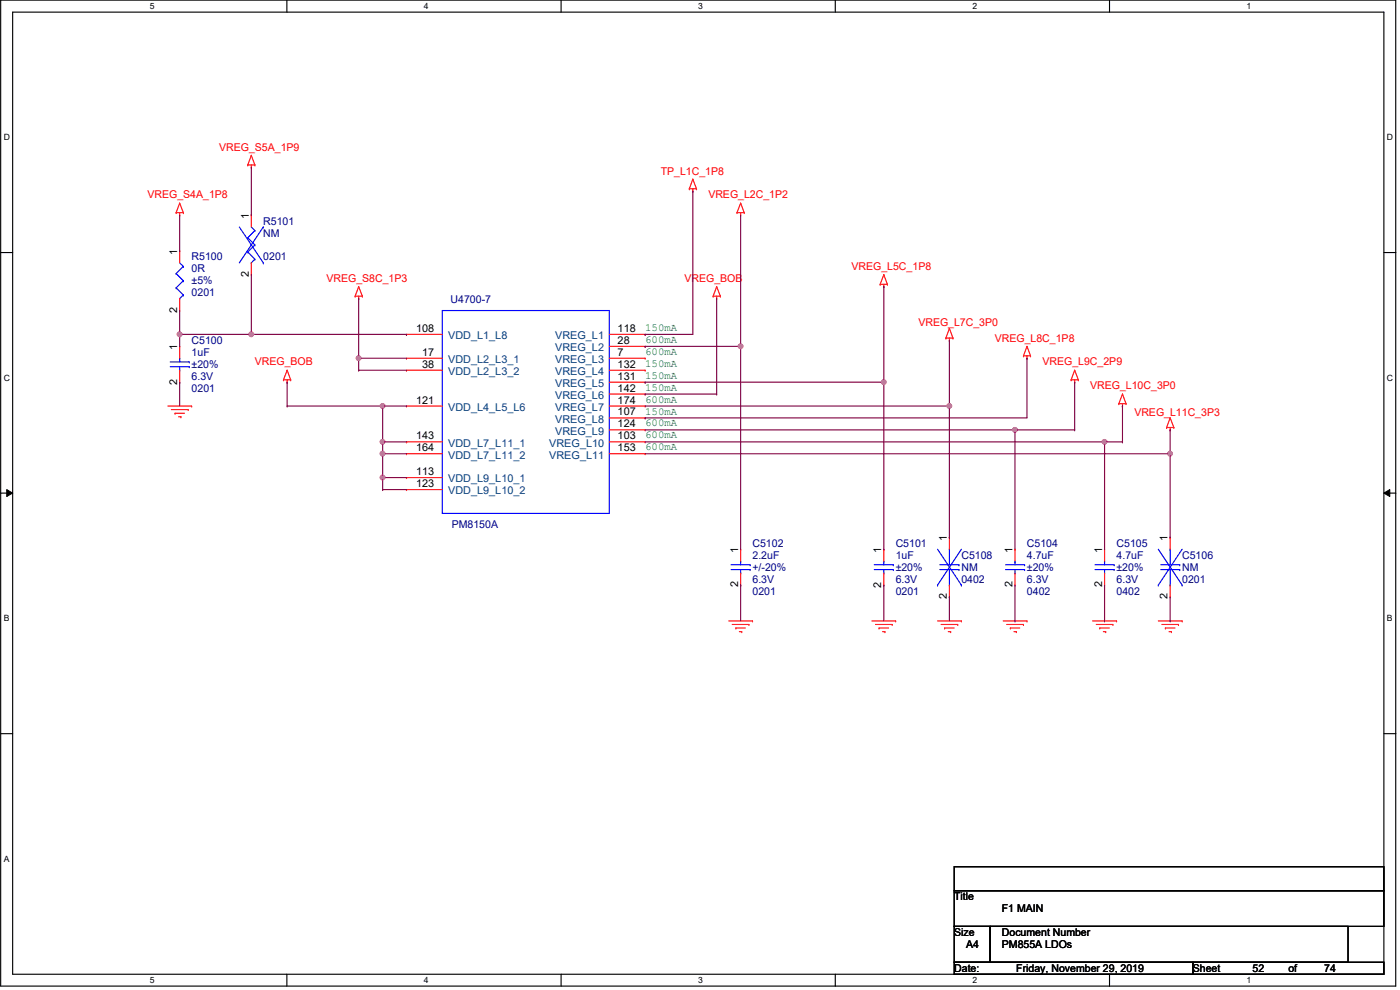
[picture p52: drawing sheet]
<svg xmlns="http://www.w3.org/2000/svg" width="420mm" height="297mm" viewBox="0 0 420 297" stroke-linecap="round" stroke-linejoin="round" font-family="sans-serif">
<defs><g id="words">
<g font-size="3.2" fill="#f00">
<text x="65.8" y="45.2">VREG_S5A_1P9</text>
<text x="198.3" y="52.4">TP_L1C_1P8</text>
<text x="44.3" y="59.5">VREG_S4A_1P8</text>
<text x="212.6" y="59.5">VREG_L2C_1P2</text>
<text x="255.6" y="81">VREG_L5C_1P8</text>
<text x="98" y="84.6">VREG_S8C_1P3</text>
<text x="205.4" y="84.6">VREG_BOB</text>
<text x="275.6" y="97.8">VREG_L7C_3P0</text>
<text x="298.6" y="102.5">VREG_L8C_1P8</text>
<text x="76.5" y="109.6">VREG_BOB</text>
<text x="312.9" y="109.6">VREG_L9C_2P9</text>
<text x="327.2" y="116.8">VREG_L10C_3P0</text>
<text x="340.4" y="124.7">VREG_L11C_3P3</text>
</g>
<g font-size="3.2">
<text x="74.7" y="65.6" transform="rotate(-90 74.7 65.6)">1</text>
<text x="53.2" y="76.4" transform="rotate(-90 53.2 76.4)">1</text>
<text x="74.7" y="83.2" transform="rotate(-90 74.7 83.2)">2</text>
<text x="53.2" y="93.9" transform="rotate(-90 53.2 93.9)">2</text>
<text x="124.9" y="99.6">108</text>
<text x="185.4" y="99.6">118</text>
<text x="53.2" y="105" transform="rotate(-90 53.2 105)">1</text>
<text x="126.7" y="106.7">17</text>
<text x="185.4" y="106.7">7</text>
<text x="185.4" y="103.2">28</text>
<text x="126.7" y="110.3">38</text>
<text x="185.4" y="113.9">131</text>
<text x="185.4" y="110.3">132</text>
<text x="53.2" y="115.4" transform="rotate(-90 53.2 115.4)">2</text>
<text x="185.4" y="117.5">142</text>
<text x="124.9" y="121.1">121</text>
<text x="185.4" y="124.6">107</text>
<text x="185.4" y="121.1">174</text>
<text x="124.9" y="131.8">143</text>
<text x="185.4" y="131.8">103</text>
<text x="185.4" y="128.2">124</text>
<text x="124.9" y="135.4">164</text>
<text x="185.4" y="135.4">153</text>
<text x="124.9" y="142.5">113</text>
<text x="124.9" y="146.1">123</text>
<text x="221.5" y="165.9" transform="rotate(-90 221.5 165.9)">1</text>
<text x="264.5" y="165.9" transform="rotate(-90 264.5 165.9)">1</text>
<text x="284.2" y="162.3" transform="rotate(-90 284.2 162.3)">1</text>
<text x="303.9" y="165.9" transform="rotate(-90 303.9 165.9)">1</text>
<text x="330.7" y="165.9" transform="rotate(-90 330.7 165.9)">1</text>
<text x="350.4" y="162.3" transform="rotate(-90 350.4 162.3)">1</text>
<text x="221.5" y="176.3" transform="rotate(-90 221.5 176.3)">2</text>
<text x="264.5" y="176.3" transform="rotate(-90 264.5 176.3)">2</text>
<text x="284.2" y="179.9" transform="rotate(-90 284.2 179.9)">2</text>
<text x="303.9" y="176.3" transform="rotate(-90 303.9 176.3)">2</text>
<text x="330.7" y="176.3" transform="rotate(-90 330.7 176.3)">2</text>
<text x="350.4" y="179.9" transform="rotate(-90 350.4 179.9)">2</text>
<text x="286.4" y="270.1">Title</text>
<text x="300.7" y="273.7">F1 MAIN</text>
<text x="286.4" y="280.8">Size</text>
<text x="300.7" y="280.8">Document Number</text>
<text x="290" y="284.4">A4</text>
<text x="300.7" y="284.4">PM855A LDOs</text>
<text x="286.4" y="291.6">Date:</text>
<text x="305" y="291.6">Friday, November 29, 2019</text>
<text x="358" y="291.6">Sheet</text>
<text x="375.9" y="291.6">52</text>
<text x="386.7" y="291.6">of</text>
<text x="397.4" y="291.6">74</text>
</g>
<g font-size="3.2" fill="#000080">
<text x="79" y="67.4">R5101</text>
<text x="79" y="71">NM</text>
<text x="57.5" y="78.1">R5100</text>
<text x="57.5" y="81.7">0R</text>
<text x="79" y="78.1">0201</text>
<text x="57.5" y="85.3">±5%</text>
<text x="57.5" y="88.9">0201</text>
<text x="135.2" y="91.1">U4700-7</text>
<text x="57.5" y="103.2">C5100</text>
<text x="57.5" y="106.8">1uF</text>
<text x="57.5" y="114">6.3V</text>
<text x="57.5" y="110.4">±20%</text>
<text x="57.5" y="117.6">0201</text>
<text x="135.6" y="158.4">PM8150A</text>
<text x="225.8" y="164.1">C5102</text>
<text x="225.8" y="167.7">2.2uF</text>
<text x="268.8" y="164.1">C5101</text>
<text x="268.8" y="167.7">1uF</text>
<text x="288.5" y="167.7">C5108</text>
<text x="308.2" y="164.1">C5104</text>
<text x="308.2" y="167.7">4.7uF</text>
<text x="335.1" y="164.1">C5105</text>
<text x="335.1" y="167.7">4.7uF</text>
<text x="354.8" y="167.7">C5106</text>
<text x="225.8" y="171.3">+/-20%</text>
<text x="268.8" y="171.3">±20%</text>
<text x="288.5" y="171.3">NM</text>
<text x="308.2" y="171.3">±20%</text>
<text x="335.1" y="171.3">±20%</text>
<text x="354.8" y="171.3">NM</text>
<text x="225.8" y="178.4">0201</text>
<text x="225.8" y="174.8">6.3V</text>
<text x="268.8" y="178.4">0201</text>
<text x="268.8" y="174.8">6.3V</text>
<text x="288.5" y="174.8">0402</text>
<text x="308.2" y="178.4">0402</text>
<text x="308.2" y="174.8">6.3V</text>
<text x="335.1" y="178.4">0402</text>
<text x="335.1" y="174.8">6.3V</text>
<text x="354.8" y="174.8">0201</text>
</g>
<g font-size="3.2" fill="#004080">
<text x="134.5" y="101.8">VDD_L1_L8</text>
<text x="166.6" y="101.8">VREG_L1</text>
<text x="166.6" y="105.4">VREG_L2</text>
<text x="134.5" y="112.5">VDD_L2_L3_2</text>
<text x="134.5" y="108.9">VDD_L2_L3_1</text>
<text x="166.6" y="112.5">VREG_L4</text>
<text x="166.6" y="108.9">VREG_L3</text>
<text x="166.6" y="119.7">VREG_L6</text>
<text x="166.6" y="116.1">VREG_L5</text>
<text x="134.5" y="123.3">VDD_L4_L5_L6</text>
<text x="166.6" y="123.3">VREG_L7</text>
<text x="166.6" y="130.4">VREG_L9</text>
<text x="166.6" y="126.8">VREG_L8</text>
<text x="134.5" y="137.6">VDD_L7_L11_2</text>
<text x="134.5" y="134">VDD_L7_L11_1</text>
<text x="164.8" y="137.6">VREG_L11</text>
<text x="164.8" y="134">VREG_L10</text>
<text x="134.5" y="148.3">VDD_L9_L10_2</text>
<text x="134.5" y="144.7">VDD_L9_L10_1</text>
</g>
<g font-size="3.2" fill="#008000">
<text x="193.6" y="99.3">150mA</text>
<text x="193.6" y="102.9">600mA</text>
<text x="193.6" y="106.5">600mA</text>
<text x="193.6" y="110">150mA</text>
<text x="193.6" y="113.6">150mA</text>
<text x="193.6" y="117.2">150mA</text>
<text x="193.6" y="120.8">600mA</text>
<text x="193.6" y="124.4">150mA</text>
<text x="193.6" y="127.9">600mA</text>
<text x="193.6" y="131.5">600mA</text>
<text x="193.6" y="135.1">600mA</text>
</g>
<g font-size="2.6">
<text x="44.9" y="2.8">5</text>
<text x="127.2" y="2.8">4</text>
<text x="209.5" y="2.8">3</text>
<text x="291.8" y="2.8">2</text>
<text x="374.1" y="2.8">1</text>
<text x="1.1" y="42">D</text>
<text x="416.3" y="42">D</text>
<text x="1.1" y="114.2">C</text>
<text x="416.3" y="114.2">C</text>
<text x="1.1" y="186.4">B</text>
<text x="416.3" y="186.4">B</text>
<text x="1.1" y="258.5">A</text>
<text x="44.9" y="295">5</text>
<text x="127.2" y="295">4</text>
<text x="209.5" y="295">3</text>
<text x="291.8" y="295">2</text>
<text x="374.1" y="295">1</text>
</g>
</g></defs>
<path d="M.2 0h418.7v295.9h-418.7zM3.8 3.6h411.5v288.7h-411.5z" fill="none" stroke="#000" stroke-width=".34"/>
<g fill="#fff">
<path d="M44.9 .4h1.5v2.9h-1.5z"/>
<path d="M44.9 292.7h1.5v2.9h-1.5z"/>
</g>
<path d="M86.1 0v3.6M86.1 292.3v3.6" fill="none" stroke="#000" stroke-width=".34"/>
<g fill="#fff">
<path d="M127.2 .4h1.5v2.9h-1.5z"/>
<path d="M127.2 292.7h1.5v2.9h-1.5z"/>
</g>
<path d="M168.4 0v3.6M168.4 292.3v3.6" fill="none" stroke="#000" stroke-width=".34"/>
<g fill="#fff">
<path d="M209.5 .4h1.5v2.9h-1.5z"/>
<path d="M209.5 292.7h1.5v2.9h-1.5z"/>
</g>
<path d="M250.7 0v3.6M250.7 292.3v3.6" fill="none" stroke="#000" stroke-width=".34"/>
<g fill="#fff">
<path d="M291.8 .4h1.5v2.9h-1.5z"/>
<path d="M291.8 292.7h1.5v2.9h-1.5z"/>
</g>
<path d="M333 0v3.6M333 292.3v3.6" fill="none" stroke="#000" stroke-width=".34"/>
<g fill="#fff">
<path d="M374.1 .4h1.5v2.9h-1.5z"/>
<path d="M374.1 292.7h1.5v2.9h-1.5z"/>
<path d="M1.1 39.7h1.9v2.9h-1.9z"/>
<path d="M416.3 39.7h1.8v2.9h-1.8z"/>
<path d="M1.1 111.8h1.9v2.9h-1.9z"/>
<path d="M416.2 111.8h1.9v2.9h-1.9z"/>
</g>
<path d="M.2 75.8h3.6M415.3 75.8h3.6" fill="none" stroke="#000" stroke-width=".34"/>
<g fill="#fff">
<path d="M1.1 184h1.8v2.9h-1.8z"/>
<path d="M416.2 184h1.8v2.9h-1.8z"/>
</g>
<path d="M.2 148h3.6M415.3 148h3.6" fill="none" stroke="#000" stroke-width=".34"/>
<path d="M2 146.9l1.8 1.1-1.8 1zM415.3 148l1.8-1.1v2.1z" fill="#000"/>
<path d="M2 146.9l1.8 1.1-1.8 1zM415.3 148l1.8-1.1v2.1z" fill="none" stroke="#000" stroke-width=".3"/>
<path d="M1.1 256.2h1.8v2.9h-1.8z" fill="#fff"/>
<path d="M.2 220.1h3.6M415.3 220.1h3.6" fill="none" stroke="#000" stroke-width=".34"/>
<path d="M206.9 56.6h2.1" fill="none" stroke="#f00" stroke-width=".34"/>
<circle cx="209" cy="56.6" r=".17" fill="#f00"/>
<path d="M207.9 56.6v.8" fill="none" stroke="#f00" stroke-width=".34"/>
<circle cx="207.9" cy="57.4" r=".17" fill="#f00"/>
<path d="M207.9 53.8l1.1 2.8" fill="none" stroke="#f00" stroke-width=".34"/>
<circle cx="207.9" cy="53.8" r=".17" fill="#f00"/>
<path d="M207.9 53.8l-1 2.8" fill="none" stroke="#f00" stroke-width=".34"/>
<circle cx="206.9" cy="56.6" r=".17" fill="#f00"/>
<path d="M221.2 63.8h2.1" fill="none" stroke="#f00" stroke-width=".34"/>
<circle cx="223.3" cy="63.8" r=".17" fill="#f00"/>
<path d="M222.3 63.8v.7" fill="none" stroke="#f00" stroke-width=".34"/>
<circle cx="222.3" cy="64.5" r=".17" fill="#f00"/>
<path d="M222.3 61l1 2.8" fill="none" stroke="#f00" stroke-width=".34"/>
<circle cx="222.3" cy="61" r=".17" fill="#f00"/>
<path d="M222.3 61l-1.1 2.8" fill="none" stroke="#f00" stroke-width=".34"/>
<circle cx="221.2" cy="63.8" r=".17" fill="#f00"/>
<path d="M264.1 85.3h2.2" fill="none" stroke="#f00" stroke-width=".34"/>
<circle cx="266.3" cy="85.3" r=".17" fill="#f00"/>
<path d="M265.2 85.3v.7" fill="none" stroke="#f00" stroke-width=".34"/>
<circle cx="265.2" cy="86" r=".17" fill="#f00"/>
<path d="M265.2 82.4l1.1 2.9" fill="none" stroke="#f00" stroke-width=".34"/>
<circle cx="265.2" cy="82.4" r=".17" fill="#f00"/>
<path d="M265.2 82.4l-1.1 2.9" fill="none" stroke="#f00" stroke-width=".34"/>
<circle cx="264.1" cy="85.3" r=".17" fill="#f00"/>
<path d="M307.2 106.8h2.1" fill="none" stroke="#f00" stroke-width=".34"/>
<circle cx="309.3" cy="106.8" r=".17" fill="#f00"/>
<path d="M308.2 106.8v.7" fill="none" stroke="#f00" stroke-width=".34"/>
<circle cx="308.2" cy="107.5" r=".17" fill="#f00"/>
<path d="M308.2 103.9l1.1 2.9" fill="none" stroke="#f00" stroke-width=".34"/>
<circle cx="308.2" cy="103.9" r=".17" fill="#f00"/>
<path d="M308.2 103.9l-1 2.9" fill="none" stroke="#f00" stroke-width=".34"/>
<circle cx="307.2" cy="106.8" r=".17" fill="#f00"/>
<path d="M321.5 114h2.1" fill="none" stroke="#f00" stroke-width=".34"/>
<circle cx="323.6" cy="114" r=".17" fill="#f00"/>
<path d="M322.5 114v.7" fill="none" stroke="#f00" stroke-width=".34"/>
<circle cx="322.5" cy="114.7" r=".17" fill="#f00"/>
<path d="M322.5 111.1l1.1 2.9" fill="none" stroke="#f00" stroke-width=".34"/>
<circle cx="322.5" cy="111.1" r=".17" fill="#f00"/>
<path d="M322.5 111.1l-1 2.9" fill="none" stroke="#f00" stroke-width=".34"/>
<circle cx="321.5" cy="114" r=".17" fill="#f00"/>
<path d="M335.8 121.1h2.1" fill="none" stroke="#f00" stroke-width=".34"/>
<circle cx="337.9" cy="121.1" r=".17" fill="#f00"/>
<path d="M336.9 121.1v.7" fill="none" stroke="#f00" stroke-width=".34"/>
<circle cx="336.9" cy="121.8" r=".17" fill="#f00"/>
<path d="M336.9 118.2l1 2.9" fill="none" stroke="#f00" stroke-width=".34"/>
<circle cx="336.9" cy="118.2" r=".17" fill="#f00"/>
<path d="M336.9 118.2l-1.1 2.9" fill="none" stroke="#f00" stroke-width=".34"/>
<circle cx="335.8" cy="121.1" r=".17" fill="#f00"/>
<path d="M50.4 121.8h7.1" fill="none" stroke="#f00" stroke-width=".34"/>
<circle cx="57.5" cy="121.8" r=".17" fill="#f00"/>
<path d="M51.4 122.9h5.1" fill="none" stroke="#f00" stroke-width=".34"/>
<circle cx="56.5" cy="122.9" r=".17" fill="#f00"/>
<path d="M52.5 124h2.9" fill="none" stroke="#f00" stroke-width=".34"/>
<circle cx="52.5" cy="124" r=".17" fill="#f00"/>
<path d="M53.6 125.1h.7" fill="none" stroke="#f00" stroke-width=".34"/>
<circle cx="54.3" cy="125.1" r=".17" fill="#f00"/>
<path d="M52.9 63.8h2.1" fill="none" stroke="#f00" stroke-width=".34"/>
<circle cx="55" cy="63.8" r=".17" fill="#f00"/>
<path d="M53.9 63.8v.7" fill="none" stroke="#f00" stroke-width=".34"/>
<circle cx="53.9" cy="64.5" r=".17" fill="#f00"/>
<path d="M53.9 61l1.1 2.8" fill="none" stroke="#f00" stroke-width=".34"/>
<circle cx="53.9" cy="61" r=".17" fill="#f00"/>
<path d="M53.9 61l-1 2.8" fill="none" stroke="#f00" stroke-width=".34"/>
<circle cx="52.9" cy="63.8" r=".17" fill="#f00"/>
<path d="M106.6 88.9h2.1" fill="none" stroke="#f00" stroke-width=".34"/>
<circle cx="108.7" cy="88.9" r=".17" fill="#f00"/>
<path d="M107.6 88.9v.7" fill="none" stroke="#f00" stroke-width=".34"/>
<circle cx="107.6" cy="89.6" r=".17" fill="#f00"/>
<path d="M107.6 86l1.1 2.9" fill="none" stroke="#f00" stroke-width=".34"/>
<circle cx="107.6" cy="86" r=".17" fill="#f00"/>
<path d="M107.6 86l-1 2.9" fill="none" stroke="#f00" stroke-width=".34"/>
<circle cx="106.6" cy="88.9" r=".17" fill="#f00"/>
<path d="M85.1 114h2.1" fill="none" stroke="#f00" stroke-width=".34"/>
<circle cx="87.2" cy="114" r=".17" fill="#f00"/>
<path d="M86.2 114v.7" fill="none" stroke="#f00" stroke-width=".34"/>
<circle cx="86.2" cy="114.7" r=".17" fill="#f00"/>
<path d="M86.2 111.1l1 2.9" fill="none" stroke="#f00" stroke-width=".34"/>
<circle cx="86.2" cy="111.1" r=".17" fill="#f00"/>
<path d="M86.2 111.1l-1.1 2.9" fill="none" stroke="#f00" stroke-width=".34"/>
<circle cx="85.1" cy="114" r=".17" fill="#f00"/>
<path d="M218.7 186.3h7.1" fill="none" stroke="#f00" stroke-width=".34"/>
<circle cx="225.8" cy="186.3" r=".17" fill="#f00"/>
<path d="M219.7 187.4h5.1" fill="none" stroke="#f00" stroke-width=".34"/>
<circle cx="224.8" cy="187.4" r=".17" fill="#f00"/>
<path d="M220.8 188.4h2.9" fill="none" stroke="#f00" stroke-width=".34"/>
<circle cx="220.8" cy="188.4" r=".17" fill="#f00"/>
<path d="M221.9 189.5h.7" fill="none" stroke="#f00" stroke-width=".34"/>
<circle cx="222.6" cy="189.5" r=".17" fill="#f00"/>
<path d="M350.1 128.3h2.2" fill="none" stroke="#f00" stroke-width=".34"/>
<circle cx="350.1" cy="128.3" r=".17" fill="#f00"/>
<path d="M351.2 128.3v.7" fill="none" stroke="#f00" stroke-width=".34"/>
<circle cx="351.2" cy="129" r=".17" fill="#f00"/>
<path d="M351.2 125.4l-1.1 2.9" fill="none" stroke="#f00" stroke-width=".34"/>
<circle cx="351.2" cy="125.4" r=".17" fill="#f00"/>
<path d="M351.2 125.4l1.1 2.9" fill="none" stroke="#f00" stroke-width=".34"/>
<circle cx="352.3" cy="128.3" r=".17" fill="#f00"/>
<path d="M74.4 49.5h2.1" fill="none" stroke="#f00" stroke-width=".34"/>
<circle cx="76.5" cy="49.5" r=".17" fill="#f00"/>
<path d="M75.4 49.5v.7" fill="none" stroke="#f00" stroke-width=".34"/>
<circle cx="75.4" cy="50.2" r=".17" fill="#f00"/>
<path d="M75.4 46.6l1.1 2.9" fill="none" stroke="#f00" stroke-width=".34"/>
<circle cx="75.4" cy="46.6" r=".17" fill="#f00"/>
<path d="M75.4 46.6l-1 2.9" fill="none" stroke="#f00" stroke-width=".34"/>
<circle cx="74.4" cy="49.5" r=".17" fill="#f00"/>
<path d="M261.6 186.3h7.2" fill="none" stroke="#f00" stroke-width=".34"/>
<circle cx="268.8" cy="186.3" r=".17" fill="#f00"/>
<path d="M262.7 187.4h5" fill="none" stroke="#f00" stroke-width=".34"/>
<circle cx="267.7" cy="187.4" r=".17" fill="#f00"/>
<path d="M263.8 188.4h2.9" fill="none" stroke="#f00" stroke-width=".34"/>
<circle cx="263.8" cy="188.4" r=".17" fill="#f00"/>
<path d="M264.9 189.5h.7" fill="none" stroke="#f00" stroke-width=".34"/>
<circle cx="265.6" cy="189.5" r=".17" fill="#f00"/>
<path d="M301.1 186.3h7.1" fill="none" stroke="#f00" stroke-width=".34"/>
<circle cx="308.2" cy="186.3" r=".17" fill="#f00"/>
<path d="M302.1 187.4h5.1" fill="none" stroke="#f00" stroke-width=".34"/>
<circle cx="307.2" cy="187.4" r=".17" fill="#f00"/>
<path d="M303.2 188.4h2.9" fill="none" stroke="#f00" stroke-width=".34"/>
<circle cx="303.2" cy="188.4" r=".17" fill="#f00"/>
<path d="M304.3 189.5h.7" fill="none" stroke="#f00" stroke-width=".34"/>
<circle cx="305" cy="189.5" r=".17" fill="#f00"/>
<path d="M327.9 186.3h7.2" fill="none" stroke="#f00" stroke-width=".34"/>
<circle cx="335.1" cy="186.3" r=".17" fill="#f00"/>
<path d="M329 187.4h5" fill="none" stroke="#f00" stroke-width=".34"/>
<circle cx="334" cy="187.4" r=".17" fill="#f00"/>
<path d="M330.1 188.4h2.8" fill="none" stroke="#f00" stroke-width=".34"/>
<circle cx="330.1" cy="188.4" r=".17" fill="#f00"/>
<path d="M331.1 189.5h.7" fill="none" stroke="#f00" stroke-width=".34"/>
<circle cx="331.8" cy="189.5" r=".17" fill="#f00"/>
<path d="M347.6 186.3h7.2" fill="none" stroke="#f00" stroke-width=".34"/>
<circle cx="354.8" cy="186.3" r=".17" fill="#f00"/>
<path d="M348.7 187.4h5" fill="none" stroke="#f00" stroke-width=".34"/>
<circle cx="353.7" cy="187.4" r=".17" fill="#f00"/>
<path d="M349.7 188.4h2.9" fill="none" stroke="#f00" stroke-width=".34"/>
<circle cx="349.7" cy="188.4" r=".17" fill="#f00"/>
<path d="M350.8 189.5h.8" fill="none" stroke="#f00" stroke-width=".34"/>
<circle cx="351.6" cy="189.5" r=".17" fill="#f00"/>
<path d="M283.9 101.4h2.1" fill="none" stroke="#f00" stroke-width=".34"/>
<circle cx="286" cy="101.4" r=".17" fill="#f00"/>
<path d="M284.9 101.4v.7" fill="none" stroke="#f00" stroke-width=".34"/>
<circle cx="284.9" cy="102.1" r=".17" fill="#f00"/>
<path d="M284.9 98.6l1.1 2.8" fill="none" stroke="#f00" stroke-width=".34"/>
<circle cx="284.9" cy="98.6" r=".17" fill="#f00"/>
<path d="M284.9 98.6l-1 2.8" fill="none" stroke="#f00" stroke-width=".34"/>
<circle cx="283.9" cy="101.4" r=".17" fill="#f00"/>
<path d="M281.4 186.3h7.1" fill="none" stroke="#f00" stroke-width=".34"/>
<circle cx="288.5" cy="186.3" r=".17" fill="#f00"/>
<path d="M282.4 187.4h5" fill="none" stroke="#f00" stroke-width=".34"/>
<circle cx="287.4" cy="187.4" r=".17" fill="#f00"/>
<path d="M283.5 188.4h2.9" fill="none" stroke="#f00" stroke-width=".34"/>
<circle cx="283.5" cy="188.4" r=".17" fill="#f00"/>
<path d="M284.6 189.5h.7" fill="none" stroke="#f00" stroke-width=".34"/>
<circle cx="285.3" cy="189.5" r=".17" fill="#f00"/>
<path d="M214 88.9h2.2" fill="none" stroke="#f00" stroke-width=".34"/>
<circle cx="216.2" cy="88.9" r=".17" fill="#f00"/>
<path d="M215.1 88.9v.7" fill="none" stroke="#f00" stroke-width=".34"/>
<circle cx="215.1" cy="89.6" r=".17" fill="#f00"/>
<path d="M215.1 86l1.1 2.9" fill="none" stroke="#f00" stroke-width=".34"/>
<circle cx="215.1" cy="86" r=".17" fill="#f00"/>
<path d="M215.1 86l-1.1 2.9" fill="none" stroke="#f00" stroke-width=".34"/>
<circle cx="214" cy="88.9" r=".17" fill="#f00"/>
<path d="M286.4 260.1h128.9v7.1h-128.9zM286.4 267.2h128.9v10.8h-128.9zM286.4 278h10.7v10.7h-10.7zM297.1 278h107.5v10.7h-107.5zM286.4 288.7h71.6v3.6h-71.6zM358 288.7h57.3v3.6h-57.3z" fill="none" stroke="#000" stroke-width=".34"/>
<path d="M262.4 169.5h5.7" fill="none" stroke="#00f" stroke-width=".34"/>
<circle cx="268.1" cy="169.5" r=".17" fill="#00f"/>
<path d="M262.4 170.9h5.7" fill="none" stroke="#00f" stroke-width=".34"/>
<circle cx="268.1" cy="170.9" r=".17" fill="#00f"/>
<path d="M265.2 168.4v1.1" fill="none" stroke="#00f" stroke-width=".34"/>
<circle cx="265.2" cy="168.4" r=".17" fill="#00f"/>
<path d="M265.2 170.9v1.1" fill="none" stroke="#00f" stroke-width=".34"/>
<circle cx="265.2" cy="172" r=".17" fill="#00f"/>
<path d="M265.2 164.8v3.6" fill="none" stroke="#f00" stroke-width=".34"/>
<circle cx="265.2" cy="164.8" r=".17" fill="#f00"/>
<path d="M265.2 172v3.6" fill="none" stroke="#f00" stroke-width=".34"/>
<circle cx="265.2" cy="175.6" r=".17" fill="#f00"/>
<path d="M282.1 169.5h5.7" fill="none" stroke="#00f" stroke-width=".34"/>
<circle cx="287.8" cy="169.5" r=".17" fill="#00f"/>
<path d="M282.1 170.9h5.7" fill="none" stroke="#00f" stroke-width=".34"/>
<circle cx="287.8" cy="170.9" r=".17" fill="#00f"/>
<path d="M284.9 164.8v4.7" fill="none" stroke="#00f" stroke-width=".34"/>
<circle cx="284.9" cy="164.8" r=".17" fill="#00f"/>
<path d="M284.9 170.9v4.7" fill="none" stroke="#00f" stroke-width=".34"/>
<circle cx="284.9" cy="175.6" r=".17" fill="#00f"/>
<path d="M288.5 164.8l-7.1 10.8" fill="none" stroke="#00f" stroke-width=".34"/>
<circle cx="281.4" cy="175.6" r=".17" fill="#00f"/>
<path d="M281.4 164.8l7.1 10.8" fill="none" stroke="#00f" stroke-width=".34"/>
<circle cx="288.5" cy="175.6" r=".17" fill="#00f"/>
<path d="M284.9 161.2v3.6" fill="none" stroke="#f00" stroke-width=".34"/>
<circle cx="284.9" cy="161.2" r=".17" fill="#f00"/>
<path d="M284.9 175.6v3.5" fill="none" stroke="#f00" stroke-width=".34"/>
<circle cx="284.9" cy="179.1" r=".17" fill="#f00"/>
<path d="M51.1 108.6h5.7" fill="none" stroke="#00f" stroke-width=".34"/>
<circle cx="56.8" cy="108.6" r=".17" fill="#00f"/>
<path d="M51.1 110h5.7" fill="none" stroke="#00f" stroke-width=".34"/>
<circle cx="56.8" cy="110" r=".17" fill="#00f"/>
<path d="M53.9 107.5v1.1" fill="none" stroke="#00f" stroke-width=".34"/>
<circle cx="53.9" cy="107.5" r=".17" fill="#00f"/>
<path d="M53.9 110v1.1" fill="none" stroke="#00f" stroke-width=".34"/>
<circle cx="53.9" cy="111.1" r=".17" fill="#00f"/>
<path d="M53.9 103.9v3.6" fill="none" stroke="#f00" stroke-width=".34"/>
<circle cx="53.9" cy="103.9" r=".17" fill="#f00"/>
<path d="M53.9 111.1v3.6" fill="none" stroke="#f00" stroke-width=".34"/>
<circle cx="53.9" cy="114.7" r=".17" fill="#f00"/>
<path d="M219.4 169.5h5.7" fill="none" stroke="#00f" stroke-width=".34"/>
<circle cx="225.1" cy="169.5" r=".17" fill="#00f"/>
<path d="M219.4 170.9h5.7" fill="none" stroke="#00f" stroke-width=".34"/>
<circle cx="225.1" cy="170.9" r=".17" fill="#00f"/>
<path d="M222.3 168.4v1.1" fill="none" stroke="#00f" stroke-width=".34"/>
<circle cx="222.3" cy="168.4" r=".17" fill="#00f"/>
<path d="M222.3 170.9v1.1" fill="none" stroke="#00f" stroke-width=".34"/>
<circle cx="222.3" cy="172" r=".17" fill="#00f"/>
<path d="M222.3 164.8v3.6" fill="none" stroke="#f00" stroke-width=".34"/>
<circle cx="222.3" cy="164.8" r=".17" fill="#f00"/>
<path d="M222.3 172v3.6" fill="none" stroke="#f00" stroke-width=".34"/>
<circle cx="222.3" cy="175.6" r=".17" fill="#f00"/>
<path d="M301.8 169.5h5.7" fill="none" stroke="#00f" stroke-width=".34"/>
<circle cx="307.5" cy="169.5" r=".17" fill="#00f"/>
<path d="M301.8 170.9h5.7" fill="none" stroke="#00f" stroke-width=".34"/>
<circle cx="307.5" cy="170.9" r=".17" fill="#00f"/>
<path d="M304.6 168.4v1.1" fill="none" stroke="#00f" stroke-width=".34"/>
<circle cx="304.6" cy="168.4" r=".17" fill="#00f"/>
<path d="M304.6 170.9v1.1" fill="none" stroke="#00f" stroke-width=".34"/>
<circle cx="304.6" cy="172" r=".17" fill="#00f"/>
<path d="M304.6 164.8v3.6" fill="none" stroke="#f00" stroke-width=".34"/>
<circle cx="304.6" cy="164.8" r=".17" fill="#f00"/>
<path d="M304.6 172v3.6" fill="none" stroke="#f00" stroke-width=".34"/>
<circle cx="304.6" cy="175.6" r=".17" fill="#f00"/>
<path d="M348.3 169.5h5.8" fill="none" stroke="#00f" stroke-width=".34"/>
<circle cx="354.1" cy="169.5" r=".17" fill="#00f"/>
<path d="M348.3 170.9h5.8" fill="none" stroke="#00f" stroke-width=".34"/>
<circle cx="354.1" cy="170.9" r=".17" fill="#00f"/>
<path d="M351.2 164.8v4.7" fill="none" stroke="#00f" stroke-width=".34"/>
<circle cx="351.2" cy="164.8" r=".17" fill="#00f"/>
<path d="M351.2 170.9v4.7" fill="none" stroke="#00f" stroke-width=".34"/>
<circle cx="351.2" cy="175.6" r=".17" fill="#00f"/>
<path d="M354.8 164.8l-7.2 10.8" fill="none" stroke="#00f" stroke-width=".34"/>
<circle cx="347.6" cy="175.6" r=".17" fill="#00f"/>
<path d="M347.6 164.8l7.2 10.8" fill="none" stroke="#00f" stroke-width=".34"/>
<circle cx="354.8" cy="175.6" r=".17" fill="#00f"/>
<path d="M351.2 161.2v3.6" fill="none" stroke="#f00" stroke-width=".34"/>
<circle cx="351.2" cy="161.2" r=".17" fill="#f00"/>
<path d="M351.2 175.6v3.5" fill="none" stroke="#f00" stroke-width=".34"/>
<circle cx="351.2" cy="179.1" r=".17" fill="#f00"/>
<path d="M75.4 68.1l1.1 1.1" fill="none" stroke="#00f" stroke-width=".34"/>
<circle cx="76.5" cy="69.2" r=".17" fill="#00f"/>
<path d="M76.5 69.2l-2.1 2.1" fill="none" stroke="#00f" stroke-width=".34"/>
<circle cx="74.4" cy="71.3" r=".17" fill="#00f"/>
<path d="M74.4 71.3l2.1 2.2" fill="none" stroke="#00f" stroke-width=".34"/>
<circle cx="76.5" cy="73.5" r=".17" fill="#00f"/>
<path d="M76.5 73.5l-2.1 2.1" fill="none" stroke="#00f" stroke-width=".34"/>
<circle cx="74.4" cy="75.6" r=".17" fill="#00f"/>
<path d="M74.4 75.6l2.1 2.2" fill="none" stroke="#00f" stroke-width=".34"/>
<circle cx="76.5" cy="77.8" r=".17" fill="#00f"/>
<path d="M76.5 77.8l-1.1 1.1" fill="none" stroke="#00f" stroke-width=".34"/>
<circle cx="75.4" cy="78.9" r=".17" fill="#00f"/>
<path d="M79 68.1l-7.2 10.8" fill="none" stroke="#00f" stroke-width=".34"/>
<circle cx="79" cy="68.1" r=".17" fill="#00f"/>
<path d="M71.8 68.1l7.2 10.8" fill="none" stroke="#00f" stroke-width=".34"/>
<circle cx="79" cy="78.9" r=".17" fill="#00f"/>
<path d="M75.4 64.5v3.6" fill="none" stroke="#f00" stroke-width=".34"/>
<circle cx="75.4" cy="64.5" r=".17" fill="#f00"/>
<path d="M75.4 78.9v3.5" fill="none" stroke="#f00" stroke-width=".34"/>
<circle cx="75.4" cy="82.4" r=".17" fill="#f00"/>
<path d="M132.7 93.2h50.2v60.8h-50.2z" fill="none" stroke="#00f" stroke-width=".34"/>
<path d="M182.9 100.3h10.7" fill="none" stroke="#f00" stroke-width=".34"/>
<circle cx="193.6" cy="100.3" r=".17" fill="#f00"/>
<path d="M182.9 103.9h10.7" fill="none" stroke="#f00" stroke-width=".34"/>
<circle cx="193.6" cy="103.9" r=".17" fill="#f00"/>
<path d="M182.9 107.5h10.7" fill="none" stroke="#f00" stroke-width=".34"/>
<circle cx="193.6" cy="107.5" r=".17" fill="#f00"/>
<path d="M182.9 111.1h10.7" fill="none" stroke="#f00" stroke-width=".34"/>
<circle cx="193.6" cy="111.1" r=".17" fill="#f00"/>
<path d="M182.9 114.7h10.7" fill="none" stroke="#f00" stroke-width=".34"/>
<circle cx="193.6" cy="114.7" r=".17" fill="#f00"/>
<path d="M182.9 118.2h10.7" fill="none" stroke="#f00" stroke-width=".34"/>
<circle cx="193.6" cy="118.2" r=".17" fill="#f00"/>
<path d="M182.9 121.8h10.7" fill="none" stroke="#f00" stroke-width=".34"/>
<circle cx="193.6" cy="121.8" r=".17" fill="#f00"/>
<path d="M182.9 125.4h10.7" fill="none" stroke="#f00" stroke-width=".34"/>
<circle cx="193.6" cy="125.4" r=".17" fill="#f00"/>
<path d="M182.9 129h10.7" fill="none" stroke="#f00" stroke-width=".34"/>
<circle cx="193.6" cy="129" r=".17" fill="#f00"/>
<path d="M182.9 132.6h10.7" fill="none" stroke="#f00" stroke-width=".34"/>
<circle cx="193.6" cy="132.6" r=".17" fill="#f00"/>
<path d="M182.9 136.1h10.7" fill="none" stroke="#f00" stroke-width=".34"/>
<circle cx="193.6" cy="136.1" r=".17" fill="#f00"/>
<path d="M122 100.3h10.7" fill="none" stroke="#f00" stroke-width=".34"/>
<circle cx="122" cy="100.3" r=".17" fill="#f00"/>
<path d="M122 107.5h10.7" fill="none" stroke="#f00" stroke-width=".34"/>
<circle cx="122" cy="107.5" r=".17" fill="#f00"/>
<path d="M122 111.1h10.7" fill="none" stroke="#f00" stroke-width=".34"/>
<circle cx="122" cy="111.1" r=".17" fill="#f00"/>
<path d="M122 121.8h10.7" fill="none" stroke="#f00" stroke-width=".34"/>
<circle cx="122" cy="121.8" r=".17" fill="#f00"/>
<path d="M122 132.6h10.7" fill="none" stroke="#f00" stroke-width=".34"/>
<circle cx="122" cy="132.6" r=".17" fill="#f00"/>
<path d="M122 136.1h10.7" fill="none" stroke="#f00" stroke-width=".34"/>
<circle cx="122" cy="136.1" r=".17" fill="#f00"/>
<path d="M122 143.3h10.7" fill="none" stroke="#f00" stroke-width=".34"/>
<circle cx="122" cy="143.3" r=".17" fill="#f00"/>
<path d="M122 146.9h10.7" fill="none" stroke="#f00" stroke-width=".34"/>
<circle cx="122" cy="146.9" r=".17" fill="#f00"/>
<path d="M53.9 78.9l1.1 1" fill="none" stroke="#00f" stroke-width=".34"/>
<circle cx="55" cy="79.9" r=".17" fill="#00f"/>
<path d="M55 79.9l-2.1 2.2" fill="none" stroke="#00f" stroke-width=".34"/>
<circle cx="52.9" cy="82.1" r=".17" fill="#00f"/>
<path d="M52.9 82.1l2.1 2.1" fill="none" stroke="#00f" stroke-width=".34"/>
<circle cx="55" cy="84.2" r=".17" fill="#00f"/>
<path d="M55 84.2l-2.1 2.2" fill="none" stroke="#00f" stroke-width=".34"/>
<circle cx="52.9" cy="86.4" r=".17" fill="#00f"/>
<path d="M52.9 86.4l2.1 2.1" fill="none" stroke="#00f" stroke-width=".34"/>
<circle cx="55" cy="88.5" r=".17" fill="#00f"/>
<path d="M55 88.5l-1.1 1.1" fill="none" stroke="#00f" stroke-width=".34"/>
<circle cx="53.9" cy="89.6" r=".17" fill="#00f"/>
<path d="M53.9 75.3v3.6" fill="none" stroke="#f00" stroke-width=".34"/>
<circle cx="53.9" cy="75.3" r=".17" fill="#f00"/>
<path d="M53.9 89.6v3.6" fill="none" stroke="#f00" stroke-width=".34"/>
<circle cx="53.9" cy="93.2" r=".17" fill="#f00"/>
<path d="M328.6 169.5h5.8" fill="none" stroke="#00f" stroke-width=".34"/>
<circle cx="334.4" cy="169.5" r=".17" fill="#00f"/>
<path d="M328.6 170.9h5.8" fill="none" stroke="#00f" stroke-width=".34"/>
<circle cx="334.4" cy="170.9" r=".17" fill="#00f"/>
<path d="M331.5 168.4v1.1" fill="none" stroke="#00f" stroke-width=".34"/>
<circle cx="331.5" cy="168.4" r=".17" fill="#00f"/>
<path d="M331.5 170.9v1.1" fill="none" stroke="#00f" stroke-width=".34"/>
<circle cx="331.5" cy="172" r=".17" fill="#00f"/>
<path d="M331.5 164.8v3.6" fill="none" stroke="#f00" stroke-width=".34"/>
<circle cx="331.5" cy="164.8" r=".17" fill="#f00"/>
<path d="M331.5 172v3.6" fill="none" stroke="#f00" stroke-width=".34"/>
<circle cx="331.5" cy="175.6" r=".17" fill="#f00"/>
<path d="M193.6 136.1h157.6" fill="none" stroke="#800040" stroke-width=".34"/>
<circle cx="351.2" cy="136.1" r=".17" fill="#800040"/>
<circle cx="351.2" cy="136.1" r=".7" fill="#f0f"/>
<circle cx="351.2" cy="136.1" r=".7" fill="none" stroke="#f0f" stroke-width=".34"/>
<path d="M351.2 129v7.1" fill="none" stroke="#800040" stroke-width=".34"/>
<circle cx="351.2" cy="129" r=".17" fill="#800040"/>
<path d="M207.9 57.4v42.9" fill="none" stroke="#800040" stroke-width=".34"/>
<circle cx="207.9" cy="57.4" r=".17" fill="#800040"/>
<path d="M222.3 64.5v39.4" fill="none" stroke="#800040" stroke-width=".34"/>
<circle cx="222.3" cy="103.9" r=".17" fill="#800040"/>
<path d="M265.2 86v28.7" fill="none" stroke="#800040" stroke-width=".34"/>
<circle cx="265.2" cy="86" r=".17" fill="#800040"/>
<path d="M308.2 107.5v17.9" fill="none" stroke="#800040" stroke-width=".34"/>
<circle cx="308.2" cy="107.5" r=".17" fill="#800040"/>
<path d="M322.5 114.7v14.3" fill="none" stroke="#800040" stroke-width=".34"/>
<circle cx="322.5" cy="114.7" r=".17" fill="#800040"/>
<path d="M336.9 121.8v10.8" fill="none" stroke="#800040" stroke-width=".34"/>
<circle cx="336.9" cy="121.8" r=".17" fill="#800040"/>
<path d="M193.6 100.3h14.3" fill="none" stroke="#800040" stroke-width=".34"/>
<circle cx="193.6" cy="100.3" r=".17" fill="#800040"/>
<path d="M193.6 103.9h28.7" fill="none" stroke="#800040" stroke-width=".34"/>
<circle cx="193.6" cy="103.9" r=".17" fill="#800040"/>
<path d="M193.6 125.4h114.6" fill="none" stroke="#800040" stroke-width=".34"/>
<circle cx="193.6" cy="125.4" r=".17" fill="#800040"/>
<path d="M193.6 114.7h71.6" fill="none" stroke="#800040" stroke-width=".34"/>
<circle cx="193.6" cy="114.7" r=".17" fill="#800040"/>
<path d="M193.6 132.6h137.9" fill="none" stroke="#800040" stroke-width=".34"/>
<circle cx="331.5" cy="132.6" r=".17" fill="#800040"/>
<circle cx="331.5" cy="132.6" r=".7" fill="#f0f"/>
<circle cx="331.5" cy="132.6" r=".7" fill="none" stroke="#f0f" stroke-width=".34"/>
<path d="M193.6 129h111" fill="none" stroke="#800040" stroke-width=".34"/>
<circle cx="304.6" cy="129" r=".17" fill="#800040"/>
<circle cx="304.6" cy="129" r=".7" fill="#f0f"/>
<circle cx="304.6" cy="129" r=".7" fill="none" stroke="#f0f" stroke-width=".34"/>
<path d="M53.9 100.3h21.5" fill="none" stroke="#800040" stroke-width=".34"/>
<circle cx="75.4" cy="100.3" r=".17" fill="#800040"/>
<circle cx="53.9" cy="100.3" r=".7" fill="#f0f"/>
<circle cx="53.9" cy="100.3" r=".7" fill="none" stroke="#f0f" stroke-width=".34"/>
<path d="M53.9 100.3v3.6" fill="none" stroke="#800040" stroke-width=".34"/>
<circle cx="53.9" cy="100.3" r=".17" fill="#800040"/>
<path d="M53.9 114.7v7.1" fill="none" stroke="#800040" stroke-width=".34"/>
<circle cx="53.9" cy="114.7" r=".17" fill="#800040"/>
<path d="M107.6 111.1h14.4" fill="none" stroke="#800040" stroke-width=".34"/>
<circle cx="107.6" cy="111.1" r=".17" fill="#800040"/>
<path d="M107.6 89.6v17.9" fill="none" stroke="#800040" stroke-width=".34"/>
<circle cx="107.6" cy="89.6" r=".17" fill="#800040"/>
<path d="M107.6 107.5h14.4" fill="none" stroke="#800040" stroke-width=".34"/>
<circle cx="107.6" cy="107.5" r=".17" fill="#800040"/>
<circle cx="107.6" cy="107.5" r=".7" fill="#f0f"/>
<circle cx="107.6" cy="107.5" r=".7" fill="none" stroke="#f0f" stroke-width=".34"/>
<path d="M107.6 107.5v3.6" fill="none" stroke="#800040" stroke-width=".34"/>
<circle cx="107.6" cy="107.5" r=".17" fill="#800040"/>
<path d="M86.2 121.8h28.6" fill="none" stroke="#800040" stroke-width=".34"/>
<circle cx="86.2" cy="121.8" r=".17" fill="#800040"/>
<circle cx="114.8" cy="121.8" r=".7" fill="#f0f"/>
<circle cx="114.8" cy="121.8" r=".7" fill="none" stroke="#f0f" stroke-width=".34"/>
<path d="M114.8 121.8v10.8" fill="none" stroke="#800040" stroke-width=".34"/>
<circle cx="114.8" cy="121.8" r=".17" fill="#800040"/>
<circle cx="114.8" cy="132.6" r=".7" fill="#f0f"/>
<circle cx="114.8" cy="132.6" r=".7" fill="none" stroke="#f0f" stroke-width=".34"/>
<path d="M114.8 146.9h7.2" fill="none" stroke="#800040" stroke-width=".34"/>
<circle cx="114.8" cy="146.9" r=".17" fill="#800040"/>
<path d="M114.8 121.8h7.2" fill="none" stroke="#800040" stroke-width=".34"/>
<circle cx="114.8" cy="121.8" r=".17" fill="#800040"/>
<path d="M114.8 143.3h7.2" fill="none" stroke="#800040" stroke-width=".34"/>
<circle cx="114.8" cy="143.3" r=".17" fill="#800040"/>
<circle cx="114.8" cy="143.3" r=".7" fill="#f0f"/>
<circle cx="114.8" cy="143.3" r=".7" fill="none" stroke="#f0f" stroke-width=".34"/>
<path d="M114.8 143.3v3.6" fill="none" stroke="#800040" stroke-width=".34"/>
<circle cx="114.8" cy="143.3" r=".17" fill="#800040"/>
<path d="M114.8 136.1h7.2" fill="none" stroke="#800040" stroke-width=".34"/>
<circle cx="114.8" cy="136.1" r=".17" fill="#800040"/>
<path d="M114.8 136.1v7.2" fill="none" stroke="#800040" stroke-width=".34"/>
<circle cx="114.8" cy="136.1" r=".17" fill="#800040"/>
<path d="M114.8 132.6h7.2" fill="none" stroke="#800040" stroke-width=".34"/>
<circle cx="114.8" cy="132.6" r=".17" fill="#800040"/>
<path d="M114.8 132.6v3.5" fill="none" stroke="#800040" stroke-width=".34"/>
<circle cx="114.8" cy="132.6" r=".17" fill="#800040"/>
<circle cx="114.8" cy="136.1" r=".7" fill="#f0f"/>
<circle cx="114.8" cy="136.1" r=".7" fill="none" stroke="#f0f" stroke-width=".34"/>
<path d="M86.2 114.7v7.1" fill="none" stroke="#800040" stroke-width=".34"/>
<circle cx="86.2" cy="114.7" r=".17" fill="#800040"/>
<path d="M222.3 175.6v10.7" fill="none" stroke="#800040" stroke-width=".34"/>
<circle cx="222.3" cy="175.6" r=".17" fill="#800040"/>
<path d="M222.3 103.9v60.9" fill="none" stroke="#800040" stroke-width=".34"/>
<circle cx="222.3" cy="103.9" r=".17" fill="#800040"/>
<circle cx="222.3" cy="103.9" r=".7" fill="#f0f"/>
<circle cx="222.3" cy="103.9" r=".7" fill="none" stroke="#f0f" stroke-width=".34"/>
<path d="M53.9 64.5v10.8" fill="none" stroke="#800040" stroke-width=".34"/>
<circle cx="53.9" cy="75.3" r=".17" fill="#800040"/>
<path d="M53.9 93.2v7.1" fill="none" stroke="#800040" stroke-width=".34"/>
<circle cx="53.9" cy="100.3" r=".17" fill="#800040"/>
<path d="M75.4 50.2v14.3" fill="none" stroke="#800040" stroke-width=".34"/>
<circle cx="75.4" cy="64.5" r=".17" fill="#800040"/>
<path d="M75.4 82.4v17.9" fill="none" stroke="#800040" stroke-width=".34"/>
<circle cx="75.4" cy="100.3" r=".17" fill="#800040"/>
<path d="M75.4 100.3h46.6" fill="none" stroke="#800040" stroke-width=".34"/>
<circle cx="122" cy="100.3" r=".17" fill="#800040"/>
<circle cx="75.4" cy="100.3" r=".7" fill="#f0f"/>
<circle cx="75.4" cy="100.3" r=".7" fill="none" stroke="#f0f" stroke-width=".34"/>
<path d="M265.2 114.7v50.1" fill="none" stroke="#800040" stroke-width=".34"/>
<circle cx="265.2" cy="164.8" r=".17" fill="#800040"/>
<circle cx="265.2" cy="114.6" r=".7" fill="#f0f"/>
<circle cx="265.2" cy="114.6" r=".7" fill="none" stroke="#f0f" stroke-width=".34"/>
<path d="M265.2 175.6v10.7" fill="none" stroke="#800040" stroke-width=".34"/>
<circle cx="265.2" cy="175.6" r=".17" fill="#800040"/>
<path d="M304.6 129v35.8" fill="none" stroke="#800040" stroke-width=".34"/>
<circle cx="304.6" cy="129" r=".17" fill="#800040"/>
<path d="M304.6 129h17.9" fill="none" stroke="#800040" stroke-width=".34"/>
<circle cx="322.5" cy="129" r=".17" fill="#800040"/>
<path d="M331.5 132.6v32.2" fill="none" stroke="#800040" stroke-width=".34"/>
<circle cx="331.5" cy="132.6" r=".17" fill="#800040"/>
<path d="M331.5 132.6h5.4" fill="none" stroke="#800040" stroke-width=".34"/>
<circle cx="336.9" cy="132.6" r=".17" fill="#800040"/>
<path d="M351.2 136.1v25.1" fill="none" stroke="#800040" stroke-width=".34"/>
<circle cx="351.2" cy="161.2" r=".17" fill="#800040"/>
<path d="M331.5 175.6v10.7" fill="none" stroke="#800040" stroke-width=".34"/>
<circle cx="331.5" cy="186.3" r=".17" fill="#800040"/>
<path d="M304.6 175.6v10.7" fill="none" stroke="#800040" stroke-width=".34"/>
<circle cx="304.6" cy="186.3" r=".17" fill="#800040"/>
<path d="M193.6 121.8h91.3" fill="none" stroke="#800040" stroke-width=".34"/>
<circle cx="284.9" cy="121.8" r=".17" fill="#800040"/>
<path d="M284.9 102.1v19.7" fill="none" stroke="#800040" stroke-width=".34"/>
<circle cx="284.9" cy="102.1" r=".17" fill="#800040"/>
<path d="M284.9 121.8v39.4" fill="none" stroke="#800040" stroke-width=".34"/>
<circle cx="284.9" cy="161.2" r=".17" fill="#800040"/>
<circle cx="284.9" cy="121.8" r=".7" fill="#f0f"/>
<circle cx="284.9" cy="121.8" r=".7" fill="none" stroke="#f0f" stroke-width=".34"/>
<path d="M215.1 89.6v28.6" fill="none" stroke="#800040" stroke-width=".34"/>
<circle cx="215.1" cy="118.2" r=".17" fill="#800040"/>
<path d="M193.6 118.2h21.5" fill="none" stroke="#800040" stroke-width=".34"/>
<circle cx="193.6" cy="118.2" r=".17" fill="#800040"/>
<path d="M351.2 179.1v7.2" fill="none" stroke="#800040" stroke-width=".34"/>
<circle cx="351.2" cy="186.3" r=".17" fill="#800040"/>
<path d="M284.9 179.1v7.2" fill="none" stroke="#800040" stroke-width=".34"/>
<circle cx="284.9" cy="179.1" r=".17" fill="#800040"/>
<circle cx="351.2" cy="136.1" r=".7" fill="#f0f"/>
<circle cx="351.2" cy="136.1" r=".7" fill="none" stroke="#f0f" stroke-width=".34"/>
<circle cx="331.5" cy="132.6" r=".7" fill="#f0f"/>
<circle cx="331.5" cy="132.6" r=".7" fill="none" stroke="#f0f" stroke-width=".34"/>
<circle cx="304.6" cy="129" r=".7" fill="#f0f"/>
<circle cx="304.6" cy="129" r=".7" fill="none" stroke="#f0f" stroke-width=".34"/>
<circle cx="53.9" cy="100.3" r=".7" fill="#f0f"/>
<circle cx="53.9" cy="100.3" r=".7" fill="none" stroke="#f0f" stroke-width=".34"/>
<circle cx="107.6" cy="107.5" r=".7" fill="#f0f"/>
<circle cx="107.6" cy="107.5" r=".7" fill="none" stroke="#f0f" stroke-width=".34"/>
<circle cx="114.8" cy="121.8" r=".7" fill="#f0f"/>
<circle cx="114.8" cy="121.8" r=".7" fill="none" stroke="#f0f" stroke-width=".34"/>
<circle cx="114.8" cy="132.6" r=".7" fill="#f0f"/>
<circle cx="114.8" cy="132.6" r=".7" fill="none" stroke="#f0f" stroke-width=".34"/>
<circle cx="114.8" cy="143.3" r=".7" fill="#f0f"/>
<circle cx="114.8" cy="143.3" r=".7" fill="none" stroke="#f0f" stroke-width=".34"/>
<circle cx="114.8" cy="136.1" r=".7" fill="#f0f"/>
<circle cx="114.8" cy="136.1" r=".7" fill="none" stroke="#f0f" stroke-width=".34"/>
<circle cx="222.3" cy="103.9" r=".7" fill="#f0f"/>
<circle cx="222.3" cy="103.9" r=".7" fill="none" stroke="#f0f" stroke-width=".34"/>
<circle cx="75.4" cy="100.3" r=".7" fill="#f0f"/>
<circle cx="75.4" cy="100.3" r=".7" fill="none" stroke="#f0f" stroke-width=".34"/>
<circle cx="265.2" cy="114.6" r=".7" fill="#f0f"/>
<circle cx="265.2" cy="114.6" r=".7" fill="none" stroke="#f0f" stroke-width=".34"/>
<circle cx="284.9" cy="121.8" r=".7" fill="#f0f"/>
<circle cx="284.9" cy="121.8" r=".7" fill="none" stroke="#f0f" stroke-width=".34"/>
<use href="#words"/>
</svg>
